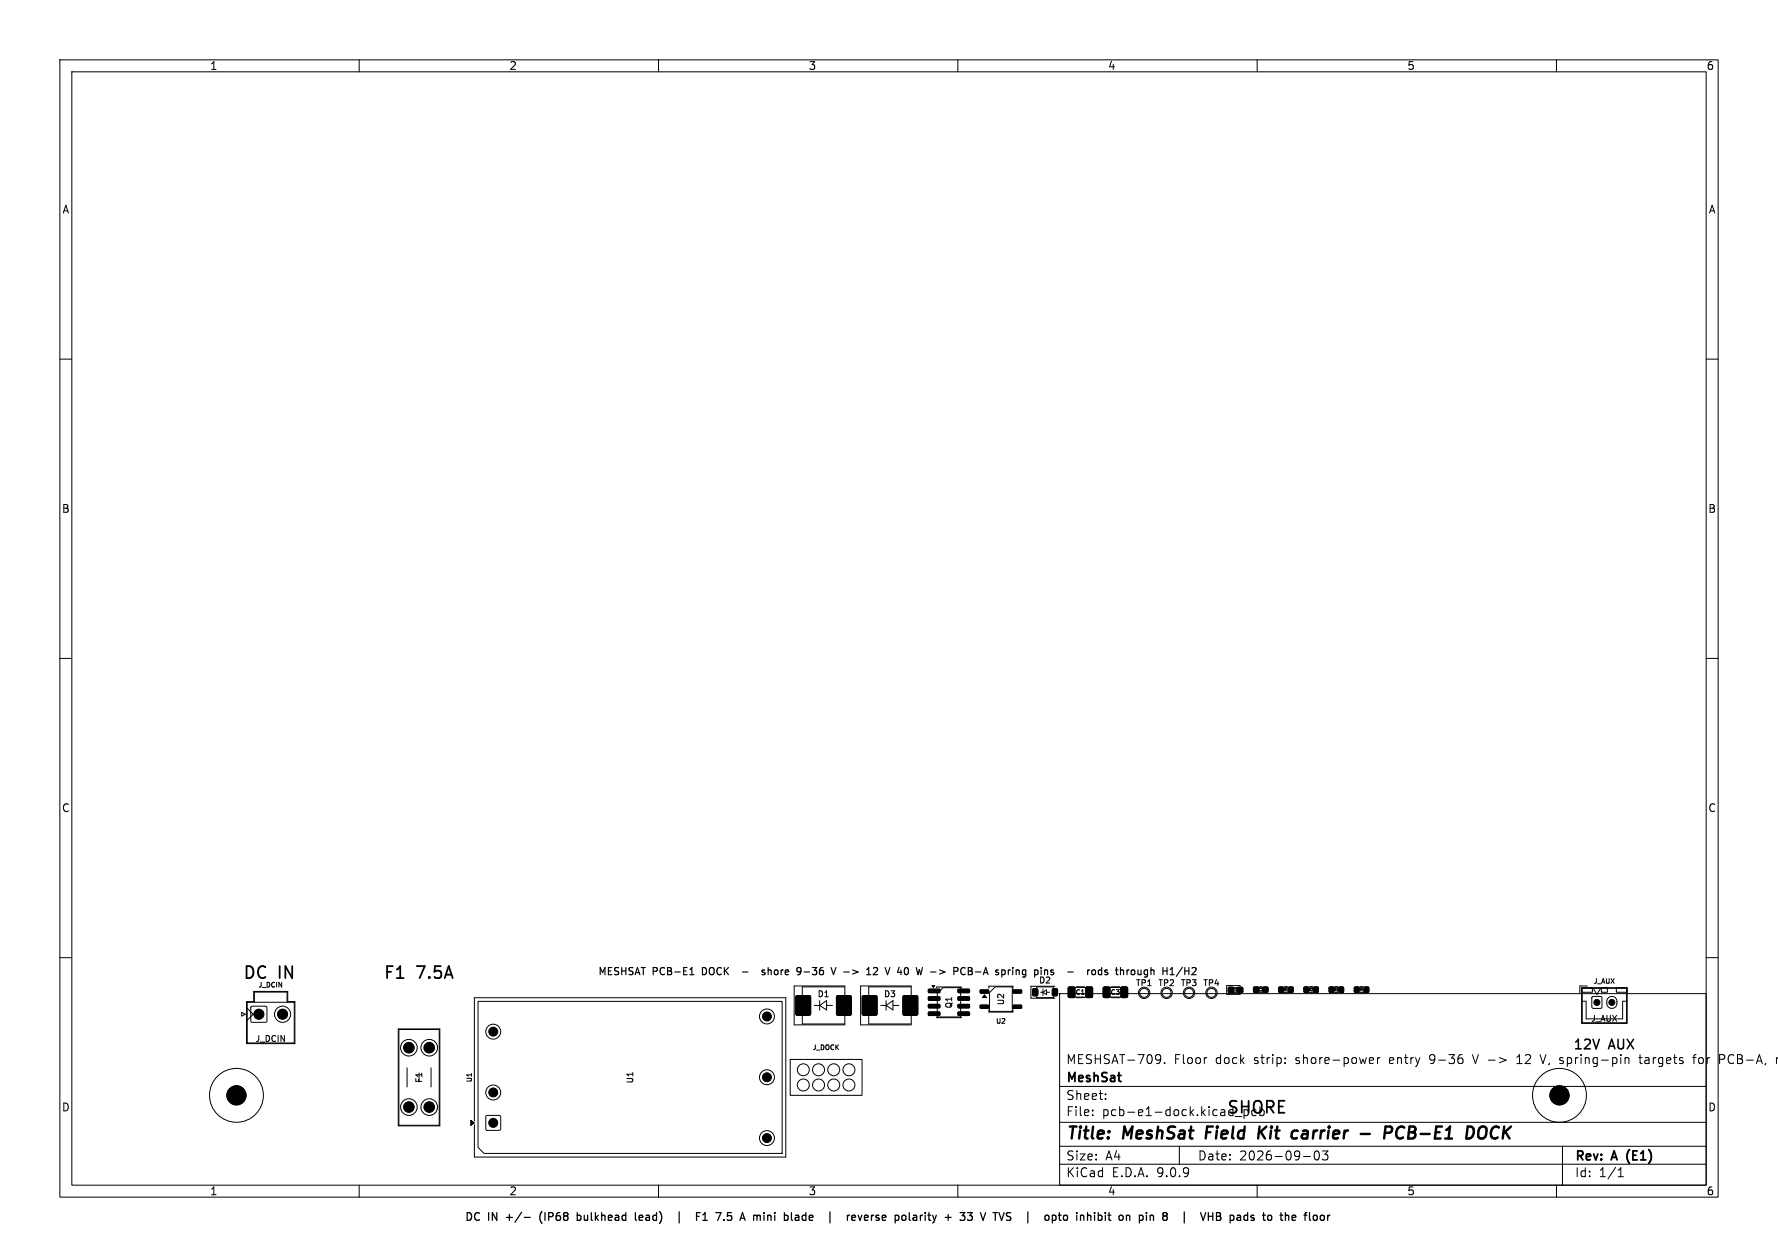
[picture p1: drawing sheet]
<svg xmlns="http://www.w3.org/2000/svg" width="297mm" height="210mm" viewBox="0 0 297 210" stroke-linecap="round" stroke-linejoin="round" font-family="sans-serif">
<defs><g id="words">
<g font-size="2.8">
<text x="40.5" y="164">DC</text>
<text x="46.5" y="164">IN</text>
<text x="63.9" y="164">F1</text>
<text x="69.6" y="164">7.5A</text>
<text x="178" y="190.9">Title:</text>
<text x="187.7" y="190.9">MeshSat</text>
<text x="202.3" y="190.9">Field</text>
<text x="204.8" y="186.5">SHORE</text>
<text x="211.8" y="190.9">Kit</text>
<text x="218.2" y="190.9">carrier</text>
<text x="230.5" y="190.9">-</text>
<text x="235.3" y="190.9">PCB-E1</text>
<text x="249.8" y="190.9">DOCK</text>
</g>
<g font-size="2.2">
<text x="262.7" y="175.7">12V</text>
<text x="268.7" y="175.7">AUX</text>
</g>
<g font-size="2.1">
<text x="178" y="178">MESHSAT-709.</text>
<text x="196.1" y="178">Floor</text>
<text x="203.1" y="178">dock</text>
<text x="209.6" y="178">strip:</text>
<text x="216.7" y="178">shore-power</text>
<text x="232.5" y="178">entry</text>
<text x="239.3" y="178">9-36</text>
<text x="246.8" y="178">V -&gt;</text>
<text x="254.4" y="178">12</text>
<text x="258.5" y="178">V, spring-pin</text>
<text x="275.3" y="178">targets</text>
<text x="284.5" y="178">for</text>
<text x="288.9" y="178">PCB-A,</text>
<text x="178" y="184">Sheet:</text>
<text x="178" y="181.2">MeshSat</text>
<text x="178" y="186.7">File:</text>
<text x="184.1" y="186.7">pcb-e1-dock.kicad_pcb</text>
<text x="178" y="196.9">KiCad</text>
<text x="178" y="194.1">Size:</text>
<text x="184.7" y="194.1">A4</text>
<text x="185.7" y="196.9">E.D.A.</text>
<text x="193.3" y="196.9">9.0.9</text>
<text x="200" y="194.1">Date:</text>
<text x="207" y="194.1">2026-09-03</text>
<text x="263" y="194.3">Rev:</text>
<text x="263" y="196.9">Id:</text>
<text x="267.1" y="196.9">1/1</text>
<text x="269.4" y="194.3">A</text>
<text x="272.4" y="194.3">(E1)</text>
</g>
<g font-size="1.8">
<text x="35" y="11.9">1</text>
<text x="85" y="11.9">2</text>
<text x="135" y="11.9">3</text>
<text x="185" y="11.9">4</text>
<text x="235" y="11.9">5</text>
<text x="285" y="11.9">6</text>
<text x="10.3" y="35.9">A</text>
<text x="285.4" y="35.9">A</text>
<text x="10.3" y="85.9">B</text>
<text x="285.3" y="85.9">B</text>
<text x="10.3" y="135.9">C</text>
<text x="285.3" y="135.9">C</text>
<text x="10.3" y="185.9">D</text>
<text x="285.3" y="185.9">D</text>
<text x="35" y="199.9">1</text>
<text x="85" y="199.9">2</text>
<text x="135" y="199.9">3</text>
<text x="185" y="199.9">4</text>
<text x="235" y="199.9">5</text>
<text x="285" y="199.9">6</text>
<text x="77.5" y="204.3">DC</text>
<text x="81.5" y="204.3">IN</text>
<text x="84.8" y="204.3">+/-</text>
<text x="90.8" y="204.3">(IP68</text>
<text x="97.4" y="204.3">bulkhead</text>
<text x="107.5" y="204.3">lead)</text>
<text x="119.1" y="204.3">F1</text>
<text x="122.8" y="204.3">7.5</text>
<text x="127.3" y="204.3">A mini</text>
<text x="135.3" y="204.3">blade</text>
<text x="143.3" y="204.3">|</text>
<text x="147.2" y="204.3">reverse</text>
<text x="155.6" y="204.3">polarity</text>
<text x="167.3" y="204.3">33</text>
<text x="171.1" y="204.3">V TVS</text>
<text x="179.6" y="204.3">|</text>
<text x="183.6" y="204.3">opto</text>
<text x="189.2" y="204.3">inhibit</text>
<text x="200.4" y="204.3">pin</text>
<text x="204.7" y="204.3">8</text>
<text x="208.7" y="204.3">|</text>
<text x="212.6" y="204.3">VHB</text>
<text x="217.7" y="204.3">pads</text>
</g>
<g font-size="1.7">
<text x="99.8" y="163.2">MESHSAT PCB-E1</text>
<text x="117.6" y="163.2">DOCK</text>
<text x="128.9" y="163.2">shore</text>
<text x="135.1" y="163.2">9-36</text>
<text x="141.2" y="163.2">V -&gt;</text>
<text x="147.7" y="163.2">12</text>
<text x="151.3" y="163.2">V 40</text>
<text x="157.1" y="163.2">W -&gt;</text>
<text x="163.9" y="163.2">PCB-A</text>
<text x="171.3" y="163.2">spring</text>
<text x="184.3" y="163.2">-</text>
<text x="188.3" y="163.2">rods</text>
<text x="193.4" y="163.2">through</text>
</g>
<g font-size="1.4">
<text x="136.5" y="166.8">D1</text>
<text x="147.6" y="166.8">D3</text>
<text x="173.5" y="164.5">D2</text>
<text x="189.6" y="165">TP1</text>
<text x="193.4" y="165">TP2</text>
<text x="197.1" y="165">TP3</text>
<text x="200.9" y="165">TP4</text>
<text x="159.2" y="168.6" transform="rotate(-90 159.2 168.6)">Q1</text>
<text x="167.9" y="168.1" transform="rotate(-90 167.9 168.1)">U2</text>
<text x="265.7" y="170.9">J_AUX</text>
<text x="42.6" y="174.3">J_DCIN</text>
<text x="70.7" y="181" transform="rotate(-90 70.7 181)">F1</text>
<text x="106" y="181.1" transform="rotate(-90 106 181.1)">U1</text>
</g>
<g font-size="1.1">
<text x="43.1" y="165.1">J_DCIN</text>
<text x="179.6" y="166.4">C1</text>
<text x="185.4" y="166.4">C3</text>
<text x="266.1" y="164.5">J_AUX</text>
<text x="166.3" y="171.2">U2</text>
<text x="135.7" y="175.6">J_DOCK</text>
<text x="79" y="180.9" transform="rotate(-90 79 180.9)">U1</text>
</g>
<g font-size=".6">
<text x="205.6" y="165.7">LED1</text>
<text x="210.2" y="165.6">C2</text>
<text x="214.4" y="165.6">R1</text>
<text x="218.6" y="165.6">R2</text>
<text x="222.8" y="165.6">R3</text>
<text x="227" y="165.6">R4</text>
</g>
</g></defs>
<g fill="none" stroke="#000" stroke-width=".17">
<path d="M10 10h277v190h-277zM12 12h273v186h-273zM60 10v2M110 10v2M160 10v2M210 10v2M260 10v2M10 60h2M285 60h2M10 110h2M285 110h2M10 160h2"/>
<path d="M40.4 169.2l.6 .3-.6 .3zM41.3 167.5h7.9v6.8h-7.9zM41.3 168.5l1 1-1 1M42 168.2h2.5v2.5h-2.5zM42.4 165.6h5.7v1.7h1.2v7.1h-8.1v-7.1h1.2zM42.5 167.5v-1.7h5.5v1.7M66.5 171.9h7v16.2h-7zM66.6 172h6.8v16h-6.8zM68 178.4v3.2M72 178.4v3.2M79.9 167.3h50.8v25.4h-49.8l-1-1zM132 177h12v6h-12z"/>
<path d="M133 166.4h2.3v3.2h-2.3zM134 164.9h7.1v6.2h-7.1zM136 168h.9M136.9 167.2v1.6M136.9 168l1.2-.8v1.5zM138.1 168h1M139.8 166.4h2.3v3.2h-2.3zM141.2 164.7h-8.5v6.5h8.5M144.1 166.4h2.3v3.2h-2.3zM145.1 164.9h7.1v6.2h-7.1zM147.1 168h.9M148 167.2v1.6"/>
<path d="M148 168l1.2-.8v1.5zM149.2 168h1M150.9 166.4h2.3v3.2h-2.3zM152.3 164.7h-8.5v6.5h8.5M155.1 165.3h1.8l.1 .5-.1 .1-1.7-.1zM155.1 166.6l1.8-.1 .1 .5-.1 .1h-1.7zM155.1 167.8h1.8l.1 .5-.1 .1h-1.7zM155.1 169.1h1.8l.1 .5-.1 .1h-1.7zM156.5 165v-.1h4.1v.1M156.5 169.9v.1h4.1v-.1M157.5 165h3v4.9h-3.9v-3.9zM160.1 169.1h1.8l.1 .5-.2 .1h-1.7z"/>
<path d="M160.1 167.8h1.8l.1 .5-.2 .1h-1.7zM160.1 166.6l1.8-.1 .1 .5-.2 .1h-1.7zM160.1 165.3h1.8l.1 .5-.2 .1-1.7-.1zM163.8 165.4h1.3l.1 .4-1.4 .1zM163.8 168l1.3-.1 .1 .5-1.4 .1zM165.2 165.1v-.3h4v.3M165.2 168.7v.4h4v-.4M165.3 165.8l.9-.9h2.9v4.1h-3.8zM169.3 168l1.3-.1 .1 .5-1.4 .1zM169.3 165.4h1.3l.1 .4-1.4 .1zM172.5 165.2h.8v1.1h-.8zM173.2 164.9h2.8v1.8h-2.8z"/>
<path d="M173.8 165.8h.4M174.2 165.2v1.1M174.2 165.8l.6-.4v.8zM174.8 165.8h.5M175.8 165.2h.8v1.1h-.8zM176.2 164.8h-4v2h4M177 166h108v32h-108zM178.5 164.9h.8l.3 .1v1.4l-.2 .3h-.7l-.3-.2zM178.9 165h3.2v1.6h-3.2zM179.8 164.9h1.4M181.4 164.9h.9l.2 .1v1.4l-.1 .3h-.8l-.2-.2zM184.3 164.9h.9l.2 .1v1.4l-.1 .3h-.8l-.2-.2z"/>
<path d="M184.7 165h3.2v1.6h-3.2zM185.6 164.9h1.4M187.3 164.9h.8l.3 .1v1.4l-.2 .3h-.7l-.3-.2zM193.3 176.2l.5 .1a.99 .99 0 0 1-.3 1.4h-.3M193.9 176.8l-.2 .3h-.4M194.5 177.6v.1M201.5 176.7h.1M205.2 165h.8v.8h-.8zM205.6 165.3l.3-.3h1.3v.8h-1.6M206.8 165h.8v.8h-.8zM207.2 164.7h-2.3v1.4h2.3M209.4 164.9h.8v.9h-.8z"/>
<path d="M209.8 165h1.6v.8h-1.6zM210.5 164.8h.2M210.5 165.9h.2M211 164.9h.8v.9h-.8zM213.6 164.9h.7v.9h-.7zM214 164.9h1.6v.9h-1.6zM214.6 164.8h.4M214.6 165.9h.4M214.7 177.6v.1M214.7 176.8v.1M215.3 164.9h.7v.9h-.7zM217.9 164.9h.6v.9h-.6z"/>
<path d="M218.2 164.9h1.6v.9h-1.6zM218.8 164.8h.5M218.8 165.9h.5M219.5 164.9h.7v.9h-.7zM222.1 164.9h.6v.9h-.6zM222.4 164.9h1.6v.9h-1.6zM223 164.8h.5M223 165.9h.5M223.7 164.9h.7v.9h-.7zM226.3 164.9h.7v.9h-.7zM226.6 164.9h1.6v.9h-1.6zM227.2 164.8h.5"/>
<path d="M227.2 165.9h.5M227.9 164.9h.7v.9h-.7zM229 176.7l.4 .1 .1 .3-.8 .1M229.4 177.6l-.4 .1M230.1 176.7v1M230.5 176.7l-.3 .1-.1 .2M244 176.2h.2M244.1 176.8l.3 .3v.3l-.3 .3M246 176.2l.5 1.5M253.4 177.7h.8M253.4 176.6l.4-.4v1.5M257.2 176.2l.5 1.5 .5-1.5"/>
<path d="M264.2 165h7.6v6h-7.6zM264.2 165h1.8v.8h-1.8zM264.2 167.3h.7v2.9h6.2v-2.9h.7M264.3 165.1h7.4v5.8h-7.4zM265.2 164.7h-1.3v1.3M266 166.5h1.5v1.9h-1.5zM266.1 165.1l.7 1 .6-1M267.5 165h1v.8h-1zM268.6 166.7a.85 .85 0 0 1 1-.2 .85 .85 0 0 1 .5 .8v.3a.85 .85 0 0 1-.8 .9 .85 .85 0 0 1-.9-.9v-.5zM270 165h1.8v.8h-1.8zM271.5 176.8h.5l.1 .9M273.7 176.7h.6"/>
<path d="M274 176.2v1.3v.1l.3 .1M282.7 176.7h.6M283.3 176.2l-.3 .1v.1v1.3M283.8 176.8v.8M285 160h2M287.2 176.2h.6l.3 .3-.1 .4-.8 .1M296.7 176.7v1M297 176.7h.1M297 176.7l-.3 .3M38.7 182.9h.6M38.7 182.5v1M39.3 182.5v1"/>
<path d="M39.7 183.5h.6M39.7 182.7l.3-.2v1M60 198v2M79.2 187.3v-20.6h52.1v26.6h-52.1v-5.4M81.2 186.4h2.4v2.4h-2.4zM110 198v2M160 198v2M177 194.5h108M177 191.5h108M177 187.5h108M177 181.5h108M182.5 186.3v.1"/>
<path d="M182.5 185.5v.1M184.7 183.6v.1M184.7 182.8v.1M197 191.5v3M210 198v2M217.7 193.2h1.2M219.7 192.4l.2-.1a.81 .81 0 0 1 .3 1.4l-.2 .1a.81 .81 0 0 1-.3-1.4zM220.9 192.3h.9l-.5 .6 .4 .1v.7l-.2 .1h-.4l-.2-.1M259.7 182.5v1M259.7 182.9h.6M260 198v2M260.3 182.5v1"/>
<path d="M260.7 182.6l.4-.1 .2 .2-.6 .8h.6M261 191.5v6.5M270.3 196.6h.9M270.3 195.5l.4-.4v1.5"/>
<circle cx="47.2" cy="169.4" r="1.35"/>
<circle cx="68.3" cy="175" r="1.39"/>
<circle cx="71.7" cy="175" r="1.39"/>
<circle cx="82.4" cy="172.4" r="1.25"/>
<circle cx="128.1" cy="180" r="1.25"/>
<circle cx="128.1" cy="169.8" r="1.25"/>
<circle cx="134.2" cy="178.7" r="1"/>
<circle cx="136.7" cy="178.7" r="1"/>
<circle cx="139.3" cy="178.7" r="1"/>
<circle cx="141.8" cy="178.7" r="1"/>
<circle cx="191.1" cy="165.9" r=".75"/>
<circle cx="191.1" cy="165.9" r=".95"/>
<circle cx="194.9" cy="165.9" r=".75"/>
<circle cx="194.9" cy="165.9" r=".95"/>
<circle cx="198.6" cy="165.9" r=".95"/>
<circle cx="198.6" cy="165.9" r=".75"/>
<circle cx="202.4" cy="165.9" r=".95"/>
<circle cx="202.4" cy="165.9" r=".75"/>
<circle cx="39.5" cy="183" r="4.5"/>
<circle cx="39.5" cy="183" r="1.6"/>
<circle cx="68.3" cy="185" r="1.39"/>
<circle cx="71.7" cy="185" r="1.39"/>
<circle cx="82.4" cy="182.5" r="1.25"/>
<circle cx="128.1" cy="190.1" r="1.25"/>
<circle cx="134.2" cy="181.3" r="1"/>
<circle cx="136.7" cy="181.3" r="1"/>
<circle cx="139.3" cy="181.3" r="1"/>
<circle cx="141.8" cy="181.3" r="1"/>
<circle cx="260.5" cy="183" r="4.5"/>
<circle cx="260.5" cy="183" r="1.6"/>
</g>
<path d="M201.6 188.2l-.2 2M210.4 188.2l-.2 2M210.6 189.1l.7 1.1M211.6 188.2l-1.3 1.2M216.6 188.9l.2 .1M217.6 189.5l-.1 .2v.4M227.3 189.4h1.5M232.4 189.1a.51 .51 0 0 0-.2-.9h-.7l-.3 2M234.6 188.4a.88 .88 0 0 0-1 0 .88 .88 0 0 0-.4 1 .69 .69 0 0 0 .3 .7 .69 .69 0 0 0 .9-.1M247.1 188.5a.69 .69 0 0 1 1.2 0 1.47 1.47 0 0 1-.6 1.7l-.6-.1a1.5 1.5 0 0 1 0-1.6zM249.1 189.1v.6" fill="none" stroke="#000" stroke-width=".4"/>
<g fill="none" stroke="#000" stroke-width=".19">
<path d="M115.2 162.8h.7M115.2 162l.4-.4v1.2M124 162.4h.9M127.7 162.1l-.2-.1-.2 .2v.2l.4 .1v.3h-.4M128.3 161.6v1.2M128.5 162l-.2 .2M133.6 161.6l.1 .2a.98 .98 0 0 1-.1 1M133.8 162.2l-.2 .2M134.3 162.4h.9M138.8 161.6l.4 1.2 .4-1.2M145.9 161.8l.5-.2 .2 .4-.7 .8h.7M150.2 161.6l-.3 .8h.8"/>
<path d="M150.5 162v.8M155.5 162.4h.9M161.7 161.6l.6 .2 .1 .2-.3 .2M161.7 162.2h.4M162.1 162.2l.3 .2v.3l-.7 .1M162.9 162.4h1M169.7 162.2l.2-.2 .3 .1 .1 .7M169.7 162v.8M178.4 162.4h.9M181.7 162v.8M182 162l-.3 .3M182.4 162.2l.2-.2 .3 .2 .1 .4-.1 .2h-.3l-.2-.1z"/>
<path d="M184 162.1l-.3-.1-.2 .3v.4l.4 .1M184 161.6v1.2M184.6 162.1h.4M186.3 162h.5M186.5 161.6v1.1l.3 .1M187.2 162.2l.1-.2 .3 .1 .1 .7M187.2 161.6v1.2M192.3 162.2l.1-.2 .3 .1 .1 .7M192.3 161.6v1.2M199.3 161.6l.4 .1 .1 .3-.7 .8h.7"/>
</g>
<g fill="none" stroke="#000" stroke-width=".21">
<path d="M87.6 203.4h1M90.3 202.8l-.1 .5 .1 .7M96.4 202.6v1.3M96.4 203.1h.5M96.4 203.8h.5M106.1 202.6v1.1l.2 .2M107.2 203h-.3l-.1 .2v.6l.4 .1M107.4 203.3l-.6 .2M113.4 202.5v1.8M116.4 203.2h.4M117 202.6h-.6v1.3M117.4 203.9h.8"/>
<path d="M117.4 203l.4-.4v1.3M122.2 202.6h-.6l-.1 .6 .2-.1h.4l.1 .2v.5l-.2 .1-.5-.1M125.9 203.1l.4-.1 .1 .2M126.4 203.2v.7M126.8 203l-.4 .2M134.6 203.1l-.4-.1-.2 .3 .1 .5h.5M134.6 202.6v1.3M141.6 203v.9M141.9 203l-.2 .1-.1 .2M142.9 203.1l-.4-.1-.2 .2 .1 .6h.5M142.9 203.3l-.6 .2M144.4 203.5l.6-.2v-.2l-.4-.1-.2 .2 .1 .6h.5"/>
<path d="M145.6 203v.9M145.9 203l-.2 .1-.1 .2M146.3 203.8h.5M146.8 203.1l-.3-.1-.2 .2 .1 .2 .4 .1M151.9 202.6v1.1M154.1 203l-.3 .1M154.5 202.6v.1M154.5 203v.9M155 203h.5M161.6 202.6h.8l-.4 .5 .4 .1v.4l-.2 .3h-.4M163.8 202.6l.4 1.3 .4-1.3M165.9 202.6h.7"/>
<path d="M166.3 202.6v1.3M177.6 203.3l.3-.3 .3 .1 .1 .2-.1 .5-.3 .1-.3-.3M180.6 203.1h.4v.8M181.7 203.1l.1-.1 .4 .1v.8M181.7 202.6v1.3M182.8 202.6v.1M182.8 203v.9M188.2 203.1l.3-.1 .2 .2M188.2 203v.9M194.5 202.6h.2l.3 .2-.3 .3M194.5 203.1h.2M194.7 203.1l.3 .3v.2l-.3 .3h-.2"/>
<path d="M197.8 202.5v1.8M203.2 203.2h.4M203.2 202.6h.4l.2 .1 .1 .3-.3 .2M203.6 203.2a.35 .35 0 0 1 .4 .3 .35 .35 0 0 1-.3 .4h-.5M206.7 203.1h.5v.8M207.2 203.3l-.4 .1a.26 .26 0 0 0-.2 .2 .26 .26 0 0 0 .2 .3l.4-.1M208.3 203h-.3l-.2 .3v.5l.5 .1M210.9 203h.5M211.1 202.6v1.1l.3 .2M212.2 203l-.3 .1-.2 .2 .1 .5 .4 .1"/>
</g>
<g fill="#000" stroke="#000" stroke-width=".17">
<path d="M133 166.4h2.3v3.2h-2.3zM139.8 166.4h2.3v3.2h-2.3zM144.1 166.4h2.3v3.2h-2.3zM150.9 166.4h2.3v3.2h-2.3zM155.1 165.3h1.8l.1 .5-.1 .1-1.7-.1zM155.1 166.6l1.8-.1 .1 .5-.1 .1h-1.7zM155.1 167.8h1.8l.1 .5-.1 .1h-1.7zM155.1 169.1h1.8l.1 .5-.1 .1h-1.7zM155.7 164.7h.5l-.3 .3zM160.1 169.1h1.8l.1 .5-.2 .1h-1.7zM160.1 167.8h1.8l.1 .5-.2 .1h-1.7zM160.1 166.6l1.8-.1 .1 .5-.2 .1h-1.7z"/>
<path d="M160.1 165.3h1.8l.1 .5-.2 .1-1.7-.1zM163.8 165.4h1.3l.1 .4-1.4 .1zM163.8 168l1.3-.1 .1 .5-1.4 .1zM164.4 166.2l.4 .5h-.7zM169.3 168l1.3-.1 .1 .5-1.4 .1zM169.3 165.4h1.3l.1 .4-1.4 .1zM172.5 165.2h.8v1.1h-.8zM175.8 165.2h.8v1.1h-.8zM178.5 164.9h.8l.3 .1v1.4l-.2 .3h-.7l-.3-.2zM181.4 164.9h.9l.2 .1v1.4l-.1 .3h-.8l-.2-.2zM184.3 164.9h.9l.2 .1v1.4l-.1 .3h-.8l-.2-.2zM187.3 164.9h.8l.3 .1v1.4l-.2 .3h-.7l-.3-.2z"/>
<path d="M205.2 165h.8v.8h-.8zM206.8 165h.8v.8h-.8zM209.4 164.9h.8v.9h-.8zM211 164.9h.8v.9h-.8zM213.6 164.9h.7v.9h-.7zM215.3 164.9h.7v.9h-.7zM217.9 164.9h.6v.9h-.6zM219.5 164.9h.7v.9h-.7zM222.1 164.9h.6v.9h-.6zM223.7 164.9h.7v.9h-.7zM226.3 164.9h.7v.9h-.7zM227.9 164.9h.7v.9h-.7z"/>
<path d="M78.6 187.2l.6 .4-.6 .4z"/>
<circle cx="43.2" cy="169.4" r=".85"/>
<circle cx="47.2" cy="169.4" r=".85"/>
<circle cx="68.3" cy="175" r=".89"/>
<circle cx="71.7" cy="175" r=".89"/>
<circle cx="82.4" cy="172.4" r=".75"/>
<circle cx="128.1" cy="180" r=".75"/>
<circle cx="128.1" cy="169.8" r=".75"/>
<circle cx="266.8" cy="167.5" r=".5"/>
<circle cx="269.3" cy="167.5" r=".5"/>
<circle cx="39.5" cy="183" r="1.6"/>
<circle cx="68.3" cy="185" r=".89"/>
<circle cx="71.7" cy="185" r=".89"/>
<circle cx="82.4" cy="182.5" r=".75"/>
<circle cx="82.4" cy="187.6" r=".75"/>
<circle cx="128.1" cy="190.1" r=".75"/>
<circle cx="260.5" cy="183" r="1.6"/>
</g>
<use href="#words"/>
</svg>
